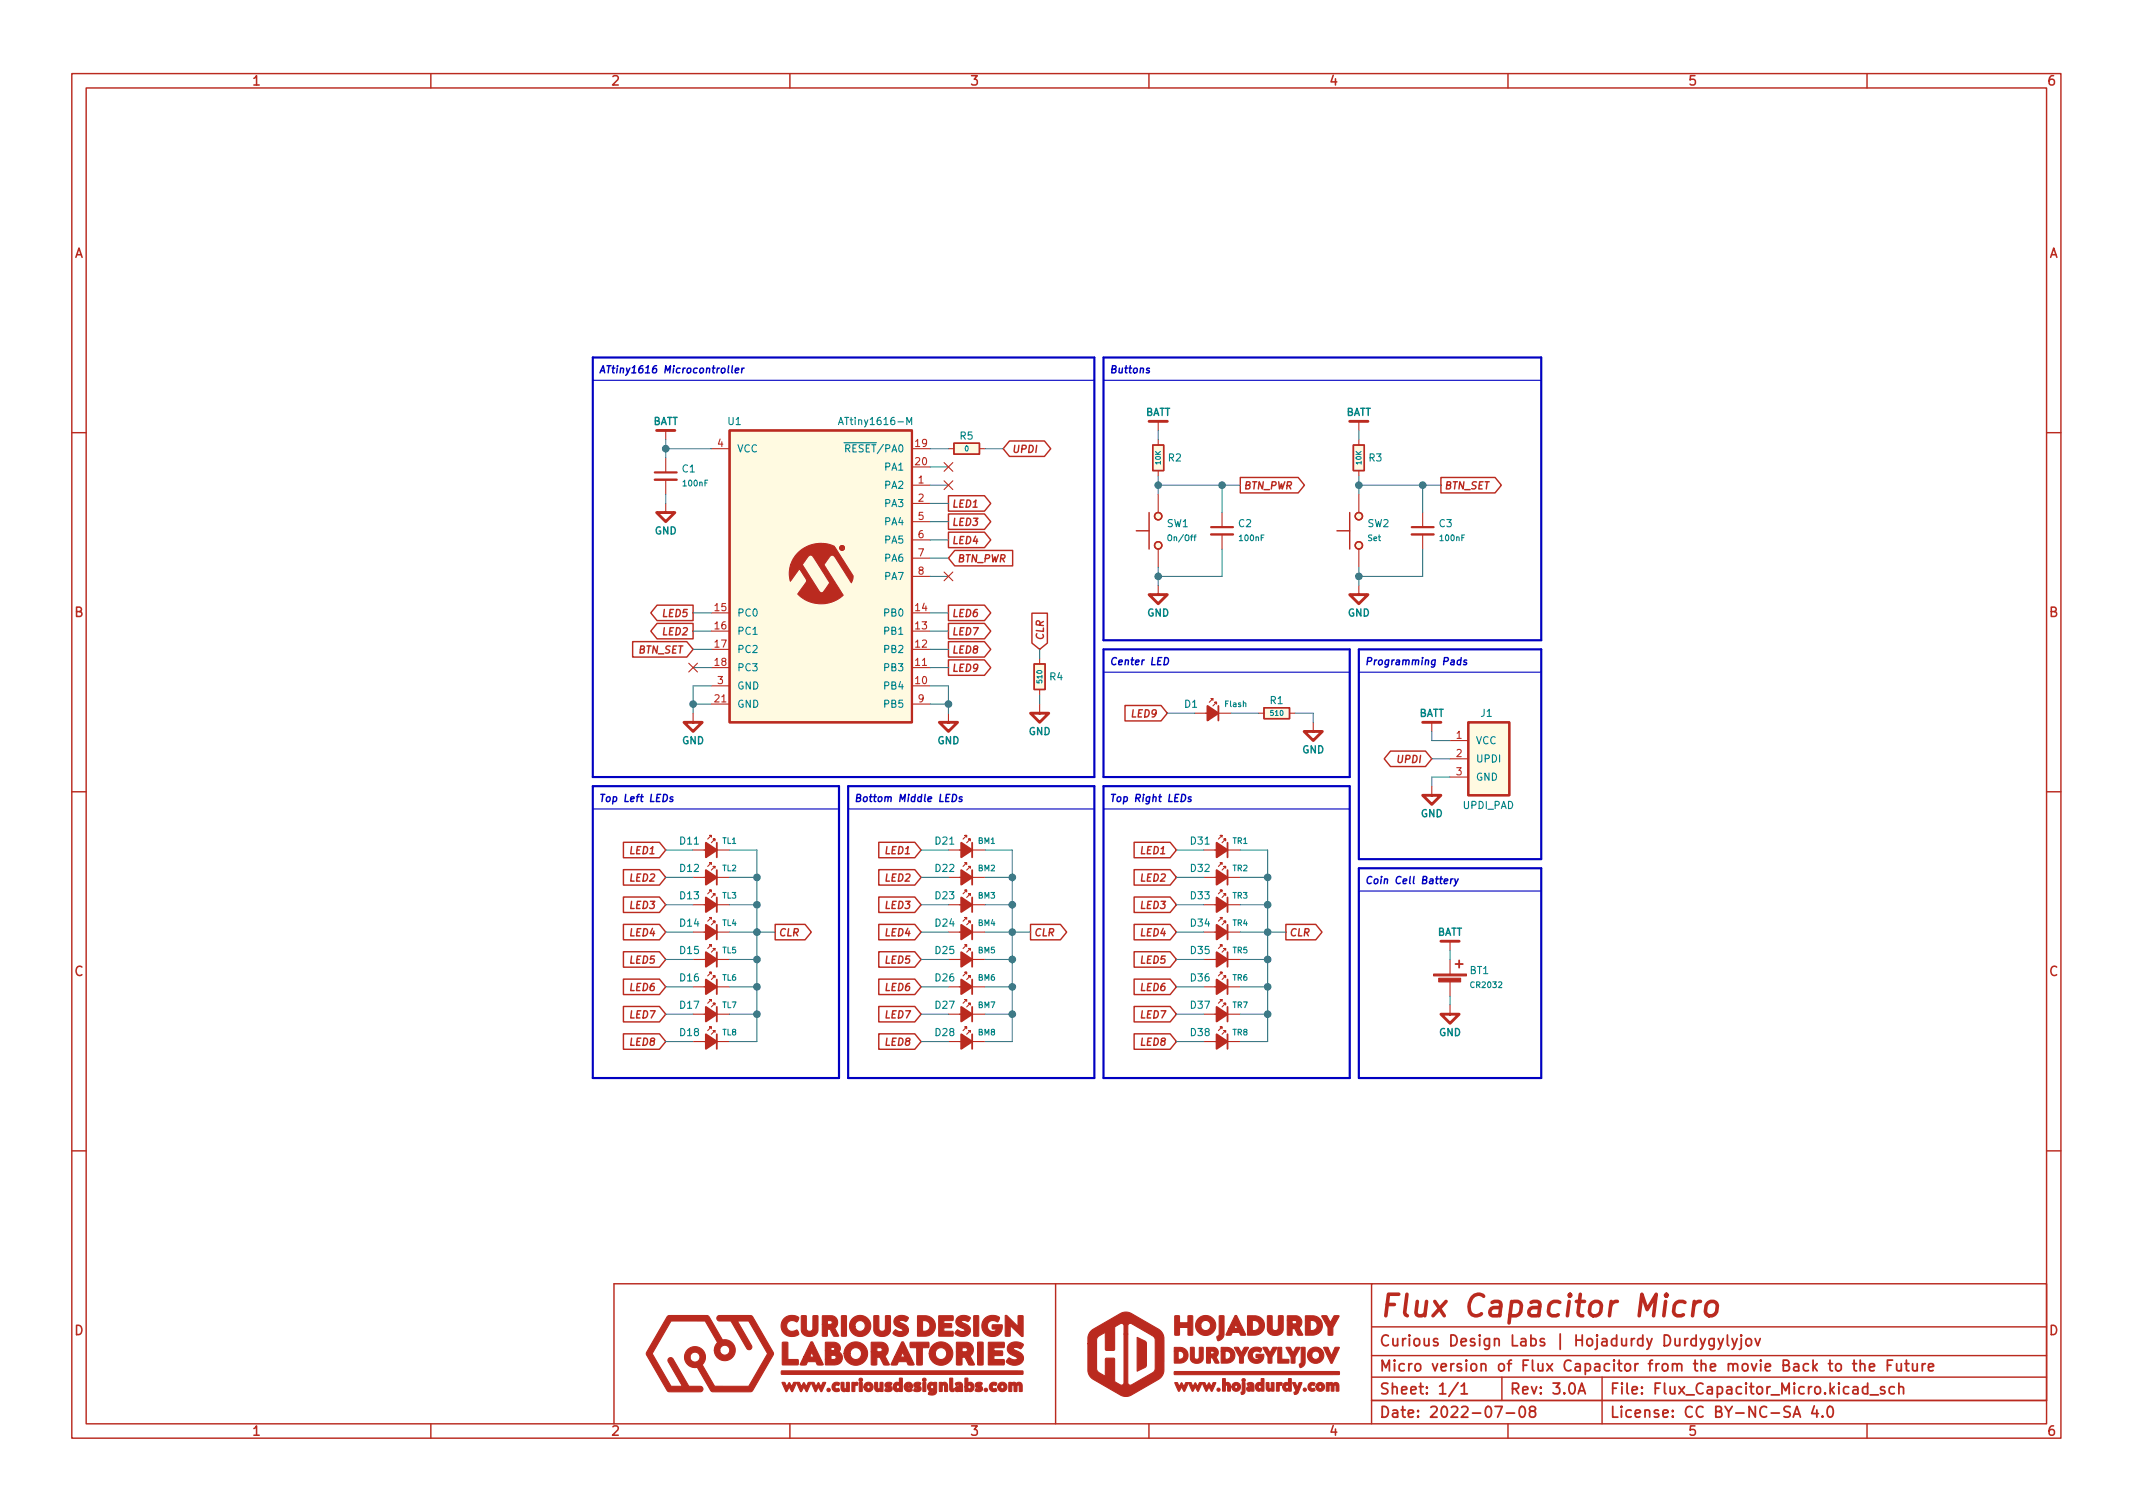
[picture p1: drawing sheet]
<svg xmlns="http://www.w3.org/2000/svg" width="297mm" height="210mm" viewBox="0 0 297 210" stroke-linecap="round" stroke-linejoin="round" font-family="sans-serif">
<defs><g id="words">
<text font-size="4.2" fill="#ba2a1f" x="192" y="183.4">Flux Capacitor Micro</text>
<g font-size="2.1" fill="#ba2a1f">
<text x="192" y="187.5">Curious Design Labs | Hojadurdy Durdygylyjov</text>
<text x="192" y="191">Micro version of Flux Capacitor from the movie Back to the Future</text>
<text x="192" y="197.4">Date: 2022-07-08</text>
<text x="192" y="194.2">Sheet: 1/1</text>
<text x="210.2" y="194.2">Rev: 3.0A</text>
<text x="224.1" y="194.2">File: Flux_Capacitor_Micro.kicad_sch</text>
<text x="224.1" y="197.4">License: CC BY-NC-SA 4.0</text>
</g>
<g font-size="1.8" fill="#ba2a1f">
<text x="35" y="11.9">1</text>
<text x="85" y="11.9">2</text>
<text x="135" y="11.9">3</text>
<text x="185" y="11.9">4</text>
<text x="235" y="11.9">5</text>
<text x="285" y="11.9">6</text>
<text x="10.3" y="35.9">A</text>
<text x="285.3" y="35.9">A</text>
<text x="10.3" y="85.9">B</text>
<text x="285.3" y="85.9">B</text>
<text x="10.3" y="135.9">C</text>
<text x="285.3" y="135.9">C</text>
<text x="10.3" y="185.9">D</text>
<text x="285.3" y="185.9">D</text>
<text x="35" y="199.9">1</text>
<text x="85" y="199.9">2</text>
<text x="135" y="199.9">3</text>
<text x="185" y="199.9">4</text>
<text x="235" y="199.9">5</text>
<text x="285" y="199.9">6</text>
</g>
<g font-size="1.4" fill="#0000c2">
<text x="83.3" y="52">ATtiny1616 Microcontroller</text>
<text x="154.4" y="52">Buttons</text>
<text x="154.4" y="92.6">Center LED</text>
<text x="190" y="92.6">Programming Pads</text>
<text x="83.3" y="111.7">Top Left LEDs</text>
<text x="118.9" y="111.7">Bottom Middle LEDs</text>
<text x="154.4" y="111.7">Top Right LEDs</text>
<text x="190" y="123.1">Coin Cell Battery</text>
</g>
<g font-size="1.4" fill="#008484">
<text x="90.9" y="59.2">BATT</text>
<text x="101.4" y="59.2">U1</text>
<text x="117.4" y="59.2">ATtiny1616-M</text>
<text x="159.4" y="57.9">BATT</text>
<text x="187.4" y="57.9">BATT</text>
<text x="95" y="65.8">C1</text>
<text x="102.6" y="63">VCC</text>
<text x="117.2" y="63">~{RESET}/PA0</text>
<text x="123.3" y="65.5">PA1</text>
<text x="133.7" y="61.2">R5</text>
<text x="162.7" y="64.2">R2</text>
<text x="190.6" y="64.2">R3</text>
<text x="123.3" y="68.1">PA2</text>
<text x="123.3" y="70.6">PA3</text>
<text x="91.2" y="74.4">GND</text>
<text x="123.3" y="73.1">PA4</text>
<text x="123.3" y="75.7">PA5</text>
<text x="162.5" y="73.4">SW1</text>
<text x="172.5" y="73.4">C2</text>
<text x="190.5" y="73.4">SW2</text>
<text x="200.4" y="73.4">C3</text>
<text x="123.3" y="78.2">PA6</text>
<text x="123.3" y="80.8">PA7</text>
<text x="102.6" y="85.8">PC0</text>
<text x="102.6" y="88.4">PC1</text>
<text x="123.3" y="88.4">PB1</text>
<text x="123.3" y="85.8">PB0</text>
<text x="159.7" y="85.8">GND</text>
<text x="187.7" y="85.8">GND</text>
<text x="102.6" y="90.9">PC2</text>
<text x="102.6" y="93.5">PC3</text>
<text x="102.6" y="96">GND</text>
<text x="123.3" y="96">PB4</text>
<text x="123.3" y="93.5">PB3</text>
<text x="123.3" y="90.9">PB2</text>
<text x="146.2" y="94.7">R4</text>
<text x="102.6" y="98.5">GND</text>
<text x="123.3" y="98.5">PB5</text>
<text x="165" y="98.5">D1</text>
<text x="176.9" y="98">R1</text>
<text x="197.5" y="99.8">BATT</text>
<text x="206.2" y="99.8">J1</text>
<text x="95" y="103.6">GND</text>
<text x="130.5" y="103.6">GND</text>
<text x="143.2" y="102.3">GND</text>
<text x="181.3" y="104.9">GND</text>
<text x="205.5" y="103.6">VCC</text>
<text x="205.5" y="106.2">UPDI</text>
<text x="197.8" y="113.8">GND</text>
<text x="203.7" y="112.6">UPDI_PAD</text>
<text x="205.5" y="108.7">GND</text>
<text x="94.7" y="117.6">D11</text>
<text x="130.3" y="117.6">D21</text>
<text x="165.9" y="117.6">D31</text>
<text x="94.7" y="121.4">D12</text>
<text x="94.7" y="125.2">D13</text>
<text x="130.3" y="125.2">D23</text>
<text x="130.3" y="121.4">D22</text>
<text x="165.9" y="121.4">D32</text>
<text x="165.9" y="125.2">D33</text>
<text x="94.7" y="129">D14</text>
<text x="130.3" y="129">D24</text>
<text x="165.9" y="129">D34</text>
<text x="200.1" y="130.3">BATT</text>
<text x="94.7" y="132.8">D15</text>
<text x="94.7" y="136.6">D16</text>
<text x="130.3" y="136.6">D26</text>
<text x="130.3" y="132.8">D25</text>
<text x="165.9" y="132.8">D35</text>
<text x="165.9" y="136.6">D36</text>
<text x="204.7" y="135.6">BT1</text>
<text x="94.7" y="140.4">D17</text>
<text x="130.3" y="140.4">D27</text>
<text x="165.9" y="140.4">D37</text>
<text x="94.7" y="144.3">D18</text>
<text x="130.3" y="144.3">D28</text>
<text x="165.9" y="144.3">D38</text>
<text x="200.4" y="144.3">GND</text>
</g>
<g font-size="1.4" fill="#ba2a1f">
<text x="99.9" y="62.2">4</text>
<text x="127.5" y="62.2">19</text>
<text x="127.5" y="64.8">20</text>
<text x="140.8" y="63">UPDI</text>
<text x="127.9" y="67.3">1</text>
<text x="127.9" y="69.8">2</text>
<text x="132.5" y="70.7">LED1</text>
<text x="173.1" y="68.1">BTN_PWR</text>
<text x="201" y="68.1">BTN_SET</text>
<text x="127.9" y="72.4">5</text>
<text x="127.9" y="74.9">6</text>
<text x="127.9" y="77.5">7</text>
<text x="132.5" y="73.2">LED3</text>
<text x="132.5" y="75.7">LED4</text>
<text x="127.9" y="80">8</text>
<text x="133.2" y="78.3">BTN_PWR</text>
<text x="92.6" y="85.9">LED5</text>
<text x="92.6" y="88.4">LED2</text>
<text x="99.6" y="85.1">15</text>
<text x="99.6" y="87.6">16</text>
<text x="127.5" y="87.6">13</text>
<text x="127.5" y="85.1">14</text>
<text x="132.5" y="88.4">LED7</text>
<text x="132.5" y="85.9">LED6</text>
<text x="145.4" y="89.3" transform="rotate(-90 145.4 89.3)">CLR</text>
<text x="89" y="91">BTN_SET</text>
<text x="99.6" y="90.2">17</text>
<text x="99.6" y="92.7">18</text>
<text x="99.9" y="95.2">3</text>
<text x="127.5" y="95.2">10</text>
<text x="127.5" y="92.7">11</text>
<text x="127.5" y="90.2">12</text>
<text x="132.5" y="91">LED8</text>
<text x="132.5" y="93.5">LED9</text>
<text x="99.6" y="97.8">21</text>
<text x="127.9" y="97.8">9</text>
<text x="157.9" y="99.9">LED9</text>
<text x="194.9" y="106.2">UPDI</text>
<text x="202.8" y="102.9">1</text>
<text x="202.8" y="105.4">2</text>
<text x="202.8" y="107.9">3</text>
<text x="88" y="118.9">LED1</text>
<text x="123.6" y="118.9">LED1</text>
<text x="159.1" y="118.9">LED1</text>
<text x="88" y="122.7">LED2</text>
<text x="123.6" y="122.7">LED2</text>
<text x="159.1" y="122.7">LED2</text>
<text x="88" y="130.4">LED4</text>
<text x="88" y="126.5">LED3</text>
<text x="108.3" y="130.4">CLR</text>
<text x="123.6" y="130.4">LED4</text>
<text x="123.6" y="126.5">LED3</text>
<text x="143.9" y="130.4">CLR</text>
<text x="159.1" y="126.5">LED3</text>
<text x="159.1" y="130.4">LED4</text>
<text x="179.4" y="130.4">CLR</text>
<text x="88" y="138">LED6</text>
<text x="88" y="134.2">LED5</text>
<text x="123.6" y="134.2">LED5</text>
<text x="123.6" y="138">LED6</text>
<text x="159.1" y="138">LED6</text>
<text x="159.1" y="134.2">LED5</text>
<text x="88" y="141.8">LED7</text>
<text x="123.6" y="141.8">LED7</text>
<text x="159.1" y="141.8">LED7</text>
<text x="88" y="145.6">LED8</text>
<text x="123.6" y="145.6">LED8</text>
<text x="159.1" y="145.6">LED8</text>
</g>
<g font-size="1.1" fill="#008484">
<text x="95.2" y="67.7">100nF</text>
<text x="162.8" y="75.3">On/Off</text>
<text x="172.7" y="75.3">100nF</text>
<text x="190.5" y="75.3">Set</text>
<text x="200.6" y="75.3">100nF</text>
<text x="170.6" y="98.4">Flash</text>
<text x="100.6" y="117.5">TL1</text>
<text x="136.2" y="117.5">BM1</text>
<text x="171.7" y="117.5">TR1</text>
<text x="100.6" y="121.3">TL2</text>
<text x="100.6" y="125.1">TL3</text>
<text x="136.2" y="125.1">BM3</text>
<text x="136.2" y="121.3">BM2</text>
<text x="171.7" y="121.3">TR2</text>
<text x="171.7" y="125.1">TR3</text>
<text x="100.6" y="128.9">TL4</text>
<text x="136.2" y="128.9">BM4</text>
<text x="171.7" y="128.9">TR4</text>
<text x="100.6" y="132.7">TL5</text>
<text x="100.6" y="136.5">TL6</text>
<text x="136.2" y="136.5">BM6</text>
<text x="136.2" y="132.7">BM5</text>
<text x="171.7" y="132.7">TR5</text>
<text x="171.7" y="136.5">TR6</text>
<text x="204.9" y="137.6">CR2032</text>
<text x="100.6" y="140.3">TL7</text>
<text x="136.2" y="140.3">BM7</text>
<text x="171.7" y="140.3">TR7</text>
<text x="100.6" y="144.2">TL8</text>
<text x="136.2" y="144.2">BM8</text>
<text x="171.7" y="144.2">TR8</text>
</g>
<g font-size="1" fill="#008484">
<text x="134.3" y="62.8">0</text>
<text x="161.6" y="64.6" transform="rotate(-90 161.6 64.6)">10K</text>
<text x="189.6" y="64.6" transform="rotate(-90 189.6 64.6)">10K</text>
<text x="145.1" y="95" transform="rotate(-90 145.1 95)">510</text>
<text x="177" y="99.7">510</text>
</g>
</g></defs>
<path d="M0 .2h297v210.1h-297z" fill="#fff" stroke="#fff" stroke-width=".14"/>
<g fill="none" stroke="#ba2a1f" stroke-width=".2">
<path d="M10 10.2h277v190.1h-277zM12 12.2h273v186.1h-273zM60 10.2v2M110 10.2v2M160 10.2v2M210 10.2v2M260 10.2v2M10 60.2h2M132.1 69h5l.9 1.1-.9 1.1h-5zM132.1 71.6h5l.9 1-.9 1.1h-5zM132.1 74.1h5l.9 1.1-.9 1.1h-5zM132.8 61.7h3.6v1.5h-3.6z"/>
<path d="M133 76.6h8v2.2h-8l-.9-1.1zM140.6 61.4h4.9l.8 1.1-.8 1.1h-4.9l-.9-1.1zM158.2 73.9h1.8M160 71.4v5M160.5 62h1.6v3.5h-1.6zM172.7 66.5h8.1l.9 1.1-.9 1h-8.1zM186.2 73.9h1.8M188 71.4v5M188.5 62h1.5v3.5h-1.5zM200.7 66.5h7.5l.9 1.1-.9 1h-7.5zM285 60.2h2M88.1 89.3h7.5l.9 1.1-.9 1.1h-7.5z"/>
<path d="M91.5 84.3h5v2.1h-5l-.9-1.1zM91.5 86.8h5v2.2h-5l-.9-1.1zM132.1 86.8h5l.9 1.1-.9 1.1h-5zM132.1 84.3h5l.9 1-.9 1.1h-5zM132.1 89.3h5l.9 1.1-.9 1.1h-5zM132.1 91.9h5l.9 1.1-.9 1h-5zM143.7 85.4h2.2v4.1l-1.1 .9-1.1-.9zM144 92.5h1.5v3.5h-1.5zM156.7 98.2h5l.9 1.1-.9 1.1h-5zM176 98.5h3.6v1.6h-3.6zM10 110.2h2M86.8 117.3h5l.9 1.1-.9 1h-5z"/>
<path d="M122.4 117.3h5l.9 1.1-.9 1h-5zM157.9 117.3h5.1l.8 1.1-.8 1h-5.1zM193.6 104.6h4.9l.9 1.1-.9 1h-4.9l-.8-1zM285 110.2h2M86.8 128.7h5l.9 1.1-.9 1.1h-5zM86.8 136.3h5l.9 1.1-.9 1.1h-5zM86.8 121.1h5l.9 1.1-.9 1h-5zM86.8 132.5h5l.9 1.1-.9 1.1h-5zM86.8 124.9h5l.9 1.1-.9 1.1h-5zM107.9 128.7h4.2l.9 1.1-.9 1.1h-4.2zM122.4 132.5h5l.9 1.1-.9 1.1h-5zM122.4 136.3h5l.9 1.1-.9 1.1h-5z"/>
<path d="M122.4 121.1h5l.9 1.1-.9 1h-5zM122.4 128.7h5l.9 1.1-.9 1.1h-5zM122.4 124.9h5l.9 1.1-.9 1.1h-5zM143.5 128.7h4.2l.8 1.1-.8 1.1h-4.2zM157.9 124.9h5.1l.8 1.1-.8 1.1h-5.1zM157.9 121.1h5.1l.8 1.1-.8 1h-5.1zM157.9 136.3h5.1l.8 1.1-.8 1.1h-5.1zM157.9 128.7h5.1l.8 1.1-.8 1.1h-5.1zM157.9 132.5h5.1l.8 1.1-.8 1.1h-5.1zM179.1 128.7h4.1l.9 1.1-.9 1.1h-4.1zM86.8 140.1h5l.9 1.1-.9 1.1h-5zM86.8 144h5l.9 1-.9 1.1h-5z"/>
<path d="M122.4 140.1h5l.9 1.1-.9 1.1h-5zM122.4 144h5l.9 1-.9 1.1h-5zM157.9 144h5.1l.8 1-.8 1.1h-5.1zM157.9 140.1h5.1l.8 1.1-.8 1.1h-5.1zM10 160.2h2M147 178.8v19.5M191 178.8h94v16.2h-94zM191 178.8h-105.5v19.5M285 160.2h2M60 198.3v2M110 198.3v2M160 198.3v2"/>
<path d="M191 188.8h94M191 184.8h94M191 195h94M191 191.8h94M191 195v3.3M209.2 191.8v3.2M210 198.3v2M223.1 191.8v6.5M260 198.3v2"/>
<circle cx="161.3" cy="71.9" r=".51"/>
<circle cx="161.3" cy="75.9" r=".51"/>
<circle cx="189.2" cy="75.9" r=".51"/>
<circle cx="189.2" cy="71.9" r=".51"/>
</g>
<g fill="none" stroke="#ba2a1f" stroke-width=".25">
<path d="M169.7 98.3v2M99.8 117.3v2.1M135.4 117.3v2.1M170.9 117.3v2.1M99.8 121.2v2M99.8 125v2M99.8 128.8v2M99.8 132.6v2M99.8 136.4v2M135.4 121.2v2M135.4 125v2M135.4 128.8v2"/>
<path d="M135.4 132.6v2M135.4 136.4v2M170.9 121.2v2M170.9 125v2M170.9 128.8v2M170.9 132.6v2M170.9 136.4v2M202.7 134.2h1M203.2 133.7v1M99.8 140.2v2M99.8 144v2M135.4 140.2v2"/>
<path d="M135.4 144v2M170.9 140.2v2M170.9 144v2M203.1 192.5l-1.3 1.9M203.5 193l.4-.4v1.5M203.5 194.1h.8M208.2 195.8h1l-.6 1.5M209.8 196.8h1.1M211.8 195.9a.36 .36 0 0 1 .5 .2 .77 .77 0 0 1-.4 1.2 1 1 0 0 1-.1-1.4zM213.3 196.5l-.2-.1a.31 .31 0 0 1-.1-.3 .31 .31 0 0 1 .3-.3l.4 .1a.31 .31 0 0 1 .1 .3 .31 .31 0 0 1-.2 .3h-.5l-.1 .3 .1 .4 .2 .1h.4l.1-.3v-.4l-.2-.1M219.8 194.1l.5-1.5 .5 1.5M219.9 193.7h.7"/>
<path d="M236.2 186.5l-.4-.1-.3 .3v.4l.1 .2 .2 .1 .4-.1M236.2 185.9v1.5M236.8 186.4l.3 1M237.5 186.4l-.5 1.3-.2 .2M238.7 186.4v1.2a.41 .41 0 0 1-.6 .2M238.7 186.5l-.4-.1-.3 .3v.4l.1 .2 .2 .1 .4-.1M239.3 186.4l.3 1M240 186.4l-.5 1.3-.2 .2M240.6 185.9v1.3l.2 .2M241.2 186.4l.4 1M241.9 186.4l-.5 1.3-.2 .2M242.5 186.4v1.3l-.1 .1-.2 .1"/>
<path d="M242.5 185.9l-.1 .1h.1h.1l-.1-.1v.1M243.3 186.5a.41 .41 0 0 1 .6 .2v.4a.41 .41 0 0 1-.4 .3 .41 .41 0 0 1-.4-.3v-.4zM244.4 186.4l.4 1 .3-1M249.7 197.3l.5-1.5 .5 1.5M249.9 196.9h.7M252.7 195.8l-.4 1h.9M253 196.3v1M253.8 197.2l.1 .1h-.1h-.1l.1-.1v.1M254.6 189.9h.6M254.7 195.9a.36 .36 0 0 1 .5 .2 .77 .77 0 0 1-.4 1.2 1 1 0 0 1-.1-1.4zM254.8 189.4v1.3l.1 .1 .3 .1M255.8 190a.41 .41 0 0 1 .6 .2v.4a.41 .41 0 0 1-.4 .3 .41 .41 0 0 1-.4-.3v-.4z"/>
<path d="M258 189.9h.6M258.2 189.4v1.3l.1 .1 .3 .1M259.1 190a.37 .37 0 0 1 .6 .1v.8M259.1 189.4v1.5M260.1 193.2l-.4-.1-.3 .3v.4l.1 .2 .2 .1 .4-.1M260.1 192.6v1.5M260.3 190.4l.8-.2-.1-.2-.4-.1-.3 .2 .1 .7 .2 .1 .4-.1M260.4 194.2h1.2M262.4 193.2l-.3-.1-.2 .2v.2l.5 .2 .1 .1-.1 .2-.1 .1-.4-.1M262.8 190.1h.5M263.6 189.4h-.8v1.5M263.8 193.2l-.4-.1-.3 .3v.4l.1 .2 .2 .1 .4-.1"/>
<path d="M264.1 189.9l.1 .9a.41 .41 0 0 0 .6-.1M264.4 193.2a.37 .37 0 0 1 .7 .1v.8M264.4 192.6v1.5M264.8 189.9v1M265.3 189.9h.5M265.5 189.4v1.3l.1 .1 .2 .1M266.3 189.9l.1 .9a.41 .41 0 0 0 .6-.1M267 189.9v1M267.7 189.9v1M268.1 189.9l-.3 .1-.1 .2M268.6 190.4l.7-.2-.1-.2-.4-.1-.2 .2v.7l.2 .1 .4-.1"/>
</g>
<path d="M231.9 181.2l-.2 2M232.1 180.2l-.2 .2 .1 .1 .2-.1-.1-.2-.1 .3M234.6 181.4a.99 .99 0 0 0-1.4 .4l-.1 .8 .2 .5 .3 .1h.5l.3-.1M235.9 181.2l-.2 2M236.8 181.2a.89 .89 0 0 0-.9 .6M237.8 181.5a.77 .77 0 0 1 .8-.3 .77 .77 0 0 1 .6 .6l-.1 .8a.82 .82 0 0 1-.8 .6 .82 .82 0 0 1-.8-.6l.1-.8z" fill="none" stroke="#ba2a1f" stroke-width=".5"/>
<g fill="#ba2a1f" stroke="#ba2a1f" stroke-width=".15">
<path d="M152 185.3l4.1-2.4 .7-.2 .7 .2 3.9 2.2a1.57 1.57 0 0 1 .7 1.5v4.3a2.4 2.4 0 0 1-1.5 1.6l-3.1 1.8-.9 .1-.6-.1-3.7-2.2a1.56 1.56 0 0 1-.8-1.2v-3.8h1.2v3.5l.1 .3 .3 .2 .8 .4v-2.3l.1-.1h1.2v3.2l.7 .5a.37 .37 0 0 0 .4 0 .37 .37 0 0 0 .2-.4v-6.6h.6v6.8a.47 .47 0 0 0 .8 .1l2.6-1.6 .3-.3 .1-4.2-.1-.3-.2-.3-3.1-1.7a.36 .36 0 0 0-.4 .4v1.1h-.6v-1.2a.49 .49 0 0 0-.8-.1l-.5 .3v3.1l-.1 .1h-1l-.2-.1v-2.3l-1 .6-.2 .3v.6h-1.2v-.5a1.58 1.58 0 0 1 .5-1.3z"/>
<path d="M173 192.5h.4v1.3a.32 .32 0 0 1-.2 .3 .32 .32 0 0 1-.4-.1v-.1l.2-.2z"/>
<path d="M180 192.5h.4l.3 .7 .2-.7h.2a.14 .14 0 0 1 .2 .1 .14 .14 0 0 1-.1 .1l-.3 .9a.46 .46 0 0 1-.7 .5 .24 .24 0 0 1 .2-.4z"/>
<path d="M163.6 192.5h.2a.6 .6 0 0 1 .4 .6l.3-.6 .4 .6 .1-.3a.27 .27 0 0 1 .2-.3 .27 .27 0 0 1 .3 .1l-.4 .8a.26 .26 0 0 1-.2 .3l-.4-.6-.1 .3a.29 .29 0 0 1-.3 .3z"/>
<path d="M165.5 192.5h.4l.2 .6 .3-.6 .4 .6 .1-.3a.27 .27 0 0 1 .2-.3 .27 .27 0 0 1 .3 .1l-.4 .8a.25 .25 0 0 1-.2 .3l-.3-.6-.2 .3a.29 .29 0 0 1-.3 .3z"/>
<path d="M167.4 192.5h.2a.61 .61 0 0 1 .4 .6l.3-.6 .4 .6 .1-.3a.27 .27 0 0 1 .2-.3 .27 .27 0 0 1 .3 .1l-.3 .8a.25 .25 0 0 1-.3 .3l-.3-.6-.3 .6a.19 .19 0 0 1-.2 0 .19 .19 0 0 1-.1-.2z"/>
<path d="M171.7 192.7a.61 .61 0 0 1 1 .1 .61 .61 0 0 1-.4 .9 .61 .61 0 0 1-.8-.6h.4a.21 .21 0 0 0 .3 .2 .21 .21 0 0 0 .1-.4 .22 .22 0 0 0-.4 .2h-.4z"/>
<path d="M173.7 192.6a.54 .54 0 0 1 .7-.1 .54 .54 0 0 1 .2 .6v.3a.2 .2 0 0 1-.1 .3 .2 .2 0 0 1-.2-.1l-.1 .1a.34 .34 0 0 1-.4 0 .34 .34 0 0 1-.2-.4l.5 .1 .1-.1v-.1l-.6 .1 .2-.2 .4-.1-.1-.2-.3 .1z"/>
<path d="M175.6 192h.4v1.6l-.1 .1a.17 .17 0 0 1-.2 0 .17 .17 0 0 1-.1-.1 .48 .48 0 0 1-.5 .1 .48 .48 0 0 1-.3-.6h.4a.22 .22 0 0 0 .3 .2 .22 .22 0 0 0 .1-.4 .22 .22 0 0 0-.4 .2h-.4a.48 .48 0 0 1 .3-.5 .48 .48 0 0 1 .5 .1z"/>
<path d="M176.3 192.5h.4v.8l.2 .1 .1-.2v-.7h.4v1.2h-.3v-.2a.44 .44 0 0 1-.6 .1 .44 .44 0 0 1-.2-.5z"/>
<path d="M179.4 192h.4v1.6l-.1 .1a.17 .17 0 0 1-.2 0 .17 .17 0 0 1 0-.1 .48 .48 0 0 1-.6 .1 .48 .48 0 0 1-.3-.6h.4a.22 .22 0 0 0 .3 .2 .22 .22 0 0 0 .1-.4 .22 .22 0 0 0-.4 .2h-.4a.48 .48 0 0 1 .3-.5 .48 .48 0 0 1 .5 .1z"/>
<path d="M182.3 192.7a.45 .45 0 0 1 .4-.3 .45 .45 0 0 1 .4 .3 .21 .21 0 0 1-.1 .2 .21 .21 0 0 1-.3 0 .27 .27 0 0 0-.1 .4 .27 .27 0 0 0 .4 0 .26 .26 0 0 1 .1 .4 .26 .26 0 0 1-.4 0 .63 .63 0 0 1-.5-.4 .63 .63 0 0 1 .1-.6z"/>
<path d="M183.4 192.7a.62 .62 0 0 1 1 .1 .62 .62 0 0 1-.4 .9 .62 .62 0 0 1-.7-.6h.3a.22 .22 0 0 0 .4 .2 .22 .22 0 0 0 0-.4 .22 .22 0 0 0-.4 .1l-.3 .1z"/>
<path d="M170.3 192h.3v.7a.43 .43 0 0 1 .6-.1 .43 .43 0 0 1 .1 .5v.6h-.3v-.7a.17 .17 0 0 0-.3-.1 .17 .17 0 0 0-.1 .2v.6h-.3z"/>
<path d="M177.7 192.6l.4-.1v.2a.23 .23 0 0 1 .3-.2 .23 .23 0 0 1 .2 .3 .23 .23 0 0 1-.4 .1l-.1 .8h-.3z"/>
<path d="M184.7 192.5h.3l.1 .2a.34 .34 0 0 1 .6 0 .48 .48 0 0 1 .6-.1 .48 .48 0 0 1 .2 .6l-.1 .5h-.3v-.6a.17 .17 0 0 0-.1-.2 .17 .17 0 0 0-.2 .1v.7h-.1h-.3v-.7a.16 .16 0 0 0-.2-.1 .16 .16 0 0 0-.1 .2v.5a.2 .2 0 0 1-.2 .1 .2 .2 0 0 1-.2-.1z"/>
<path d="M163.5 191h22.9h.1v.2v.2h-.2h-22.7z"/>
<path d="M181.2 187.6l.6 .1-.1 2.1a.56 .56 0 0 1-.7 .5 .48 .48 0 0 1 .2-.6z"/>
<path d="M184.3 187.6h.6l.5 1.2 .5-1.2h.6l-.8 1.9a.26 .26 0 0 1-.3 .3z"/>
<path d="M165.8 187.6h.3a.17 .17 0 0 1 .2 0 .17 .17 0 0 1 0 .2v1.3a.36 .36 0 0 0 .5 .2 .36 .36 0 0 0 .2-.4v-1.3h.5l.1 1.6a.91 .91 0 0 1-1 .6 .91 .91 0 0 1-.8-.8z"/>
<path d="M174.1 187.9a1.09 1.09 0 0 1 1.6 0 .25 .25 0 0 1-.1 .3 .25 .25 0 0 1-.3 0 .58 .58 0 0 0-.8 .1 .58 .58 0 0 0 .1 .8 .58 .58 0 0 0 .8-.1h-.5l.1-.4h1a1.09 1.09 0 0 1-1.2 1.2 1.09 1.09 0 0 1-.9-1.4z"/>
<path d="M182.4 187.9a1.13 1.13 0 0 1 1.8 .2 1.13 1.13 0 0 1-.7 1.7 1.13 1.13 0 0 1-1.4-1.1h.6a.55 .55 0 0 0 .8 .5 .55 .55 0 0 0 0-.9 .55 .55 0 0 0-.8 .3v.1h-.6l.1-.4z"/>
<path d="M168 187.6h1a.78 .78 0 0 1 .6 .6 .78 .78 0 0 1-.2 .8l.3 .6a.17 .17 0 0 1 0 .2 .17 .17 0 0 1-.2 0h-.3l-.4-.7h-.2v.7h-.6v-1.3h.8a.22 .22 0 0 0 .3-.2 .22 .22 0 0 0-.4-.2h-.1v.4h-.6z"/>
<path d="M171.9 187.6h.6l.4 .8 .4-.8h.3a.16 .16 0 0 1 .3 .1 .15 .15 0 0 1-.1 .2l-.3 .4a1.49 1.49 0 0 0-.3 1.4l-.1 .1h-.5a1.85 1.85 0 0 0-.5-1.7z"/>
<path d="M175.9 187.6h.5l.5 .8 .4-.8h.3a.15 .15 0 0 1 .2 .1 .15 .15 0 0 1-.1 .2l-.2 .4a1.49 1.49 0 0 0-.4 1.4l-.1 .1h-.4a1.85 1.85 0 0 0-.5-1.7z"/>
<path d="M179.1 187.6h.6l.4 .8 .4-.8h.3a.16 .16 0 0 1 .3 .1 .15 .15 0 0 1-.2 .2l-.2 .4a1.49 1.49 0 0 0-.4 1.4v.1h-.5a1.77 1.77 0 0 0-.5-1.7z"/>
<path d="M163.5 187.6h.9a1.11 1.11 0 0 1 1 1.3 1.11 1.11 0 0 1-1.3 .9h-.6v-1.7h.6v1.2h.1a.57 .57 0 0 0 .7-.6 .57 .57 0 0 0-.7-.6h-.7z"/>
<path d="M170.1 187.6h.8a1.11 1.11 0 0 1 1.1 1.3 1.11 1.11 0 0 1-1.4 .9h-.5v-1.7h.5v1.2h.2a.57 .57 0 0 0 .6-.6 .57 .57 0 0 0-.7-.6h-.6z"/>
<path d="M178 187.6h.5v1.7h1v.5h-1.5z"/>
<path d="M169.8 183.2l.7 .1v2.5a.81 .81 0 0 1-.9 .8 .43 .43 0 0 1 .1-.7z"/>
<path d="M166.9 183.6a1.4 1.4 0 0 1 2.2 .3 1.4 1.4 0 0 1-.8 2 1.4 1.4 0 0 1-1.8-1.3h.7a.68 .68 0 0 0 1 .5 .68 .68 0 0 0 .1-1.1 .68 .68 0 0 0-1.1 .5v.1h-.7a1.34 1.34 0 0 1 .4-1z"/>
<path d="M176.5 183.2h.7v1.8a.44 .44 0 0 0 .4 .3 .44 .44 0 0 0 .4-.4v-1.7h.6l.1 2a1.15 1.15 0 0 1-1.2 .8 1.15 1.15 0 0 1-1-.9z"/>
<path d="M163.6 183.2l.7 .1v.9h1.1v-1h.7v2.7h-.7v-1.1h-1.1v1.1h-.7z"/>
<path d="M172 183.2a.28 .28 0 0 1 .4 .3l1 2.2a.16 .16 0 0 1 .1 .2 .16 .16 0 0 1-.3 0h-.4l-.2-.4h-1l-.2 .4h-.5a.14 .14 0 0 1-.2-.1 .14 .14 0 0 1 .1-.1l.3-.7h1.3l-.3-.6-.3 .6h-.7z"/>
<path d="M179.3 183.2h.9a.91 .91 0 0 1 1 .5 .91 .91 0 0 1-.3 1.1l.4 .9a.13 .13 0 0 1 .1 .1 .13 .13 0 0 1-.1 .1h-.6l-.4-.9h-.4v.9h-.6v-2h.6v.4h.3a.26 .26 0 0 0 .4-.1 .26 .26 0 0 0-.3-.3h-1z"/>
<path d="M184.1 183.2h.7l.5 1 .5-1h.5a.13 .13 0 0 1 .2 .1 .13 .13 0 0 1-.1 .1l-.3 .6a1.93 1.93 0 0 0-.5 1.8l-.1 .1h-.5a2.2 2.2 0 0 0-.6-2z"/>
<path d="M173.7 183.2h1.2a1.38 1.38 0 0 1 1.2 1.7 1.38 1.38 0 0 1-1.8 1h-.6v-2h.7v1.4a.75 .75 0 0 0 1-.8 .7 .7 0 0 0-.8-.6h-.9z"/>
<path d="M181.8 183.2h1.1a1.38 1.38 0 0 1 1.2 1.7 1.38 1.38 0 0 1-1.7 1h-.6v-2h.7v1.4a.75 .75 0 0 0 .9-.8 .71 .71 0 0 0-.7-.6h-.9z"/>
<path d="M158.4 186.2l1.2 .6 .1 .8-.1 2.6-.1 .2-1.1 .5z"/>
<path d="M129.3 192.6l.5-.1 .2 .2 .1-.2h.3v1a.67 .67 0 0 1-.3 .7 .67 .67 0 0 1-.8-.1 .23 .23 0 0 1 .1-.3 .23 .23 0 0 1 .3 .1l.3-.1v-.2l-.2 .1a.53 .53 0 0 1-.6-.6h.4a.23 .23 0 0 0 .3 .2 .23 .23 0 0 0 0-.4 .23 .23 0 0 0-.3 .2h-.4z"/>
<path d="M92.9 183.3l.3-.1h5.4l.2 .2 1.8 3.2a1.46 1.46 0 0 1 1.8 1.2 1.46 1.46 0 0 1-1.4 1.7 1.46 1.46 0 0 1-1.5-1.5h.7v.1a.69 .69 0 0 0 1.1 .5 .69 .69 0 0 0-.1-1.2 .69 .69 0 0 0-1 .6h-.7l.1-.5 .3-.6-1.7-3h-4.8l-2.6 4.6 2.6 4.5h1.6l-1.9-3.4a.42 .42 0 0 1 .3-.6 .42 .42 0 0 1 .5 .5l2 3.5h1.7l.3 .3a.41 .41 0 0 1-.5 .5l-4.4-.1-3-5v-.4z"/>
<path d="M99.9 183.3l.4-.1h4.4l3 5.1v.3l-2.9 5-.2 .2h-5.5l-2-3.4a1.46 1.46 0 0 1-1.8-1.4h.8a.69 .69 0 0 0 1.1 .5 .69 .69 0 0 0-.1-1.1 .69 .69 0 0 0-1 .6l-.8-.1a1.48 1.48 0 0 1 2.1-1.2 1.48 1.48 0 0 1 .4 2.4l1.7 2.9h4.8l2.6-4.5-2.6-4.6h-1.6l1.9 3.3a.43 .43 0 0 1-.1 .7 .43 .43 0 0 1-.6-.4l-2.1-3.6h-1.7l-.3-.3z"/>
<path d="M108.9 192.5h.4l.3 .6 .3-.6 .4 .6 .1-.3a.34 .34 0 0 1 .1-.3 .34 .34 0 0 1 .4 0l-.5 1.3h-.2l-.3-.7-.2 .3a.27 .27 0 0 1-.2 .4z"/>
<path d="M110.9 192.5h.4l.3 .6 .3-.6 .4 .6 .1-.3a.35 .35 0 0 1 .2-.3 .35 .35 0 0 1 .3 0l-.5 1.3h-.1l-.4-.7-.1 .2a.39 .39 0 0 1-.3 .5z"/>
<path d="M113 192.5h.4l.2 .6 .4-.6 .3 .6 .3-.6h.1a.18 .18 0 0 1 .3 0 .18 .18 0 0 1-.1 .3l-.3 .6a.32 .32 0 0 1-.3 .4l-.3-.7-.4 .7h-.1z"/>
<path d="M116 192.7l.4-.2a.28 .28 0 0 1 .5 .2 .23 .23 0 0 1-.2 .2 .23 .23 0 0 1-.2 0 .29 .29 0 0 0-.1 .4 .29 .29 0 0 0 .4 0 .27 .27 0 0 1 .1 .4 .27 .27 0 0 1-.4 .1 .66 .66 0 0 1-.6-.4 .66 .66 0 0 1 .1-.7z"/>
<path d="M117.1 192.5a.23 .23 0 0 1 .3-.1 .23 .23 0 0 1 .1 .3v.6l.2 .1 .2-.2v-.7h.4l-.1 1.3a.21 .21 0 0 1-.2 0 .21 .21 0 0 1-.1-.2 .47 .47 0 0 1-.6 .1 .47 .47 0 0 1-.2-.6z"/>
<path d="M120.5 192.6a.65 .65 0 0 1 1 .2 .65 .65 0 0 1-.4 .9 .65 .65 0 0 1-.8-.6h.4a.23 .23 0 0 0 .4 .2 .23 .23 0 0 0 0-.4 .23 .23 0 0 0-.4 .2h-.4z"/>
<path d="M121.8 192.5h.4v.8a.16 .16 0 0 0 .2 .1 .16 .16 0 0 0 .1-.1v-.5a.23 .23 0 0 1 .2-.3 .23 .23 0 0 1 .3 .2v1l-.4 .1v-.2a.42 .42 0 0 1-.5 .2 .42 .42 0 0 1-.3-.4z"/>
<path d="M123.3 192.6l.5-.1a.23 .23 0 0 1 .3 .1 .23 .23 0 0 1 0 .3 .23 .23 0 0 1-.3-.1l-.1 .1a.43 .43 0 0 1 .5 .3 .43 .43 0 0 1-.2 .5l-.1 .1a.51 .51 0 0 1-.7-.2 .21 .21 0 0 1 .1-.2 .21 .21 0 0 1 .3 0h.2l-.1-.1a.41 .41 0 0 1-.4-.2 .41 .41 0 0 1 0-.5z"/>
<path d="M125.3 191.9h.4v1.8l-.4 .1v-.2a.51 .51 0 0 1-.7 .1 .51 .51 0 0 1-.2-.6h.4a.23 .23 0 0 0 .4 .2 .23 .23 0 0 0 0-.4 .23 .23 0 0 0-.4 .2h-.4a.51 .51 0 0 1 .2-.6 .51 .51 0 0 1 .6 .1z"/>
<path d="M126.1 192.6l.5-.1a.59 .59 0 0 1 .5 .7h-.8a.49 .49 0 0 0 .7 .2v.2a.65 .65 0 0 1-.7 .1 .65 .65 0 0 1-.4-.7h.8a.19 .19 0 0 0-.2-.2 .19 .19 0 0 0-.2 .2h-.4z"/>
<path d="M127.4 192.6l.4-.1a.29 .29 0 0 1 .4 .2 .36 .36 0 0 1-.5 .1v.1l.5 .3a.51 .51 0 0 1-.2 .5 .51 .51 0 0 1-.5 .1l-.3-.2a.24 .24 0 0 1 .2-.3 .24 .24 0 0 1 .3 .1l.2-.1-.5-.1-.1-.2z"/>
<path d="M132.3 191.9h.4v1.4l.1 .1 .1 .2-.1 .1-.1 .1a.41 .41 0 0 1-.4-.6z"/>
<path d="M133 192.6h.1a.54 .54 0 0 1 .7-.1 .54 .54 0 0 1 .2 .5v.7v.1a.18 .18 0 0 1-.2 0 .18 .18 0 0 1-.1-.2 .37 .37 0 0 1-.5 .2 .37 .37 0 0 1-.2-.4h.4a.12 .12 0 0 0 .2 0 .12 .12 0 0 0 0-.2l-.2 .2h-.4l.2-.3a.29 .29 0 0 0 .4-.2h-.4z"/>
<path d="M134.4 191.9h.4v.7a.54 .54 0 0 1 .7 0 .54 .54 0 0 1 .1 .7 .48 .48 0 0 1-.3 .5 .48 .48 0 0 1-.5-.2l-.1 .2-.3-.1v-.6h.4a.23 .23 0 0 0 .3 .2 .23 .23 0 0 0 0-.4 .23 .23 0 0 0-.3 .2h-.4z"/>
<path d="M135.9 192.6l.3-.1h.4a.2 .2 0 0 1 .2 .2 .2 .2 0 0 1-.2 .2h-.4l.2 .1a.43 .43 0 0 1 .4 .5 .43 .43 0 0 1-.6 .3h-.1a.22 .22 0 0 1-.3-.1 .22 .22 0 0 1 .1-.3h.5l-.5-.3a.37 .37 0 0 1 0-.5z"/>
<path d="M137.9 192.7l.4-.2a.34 .34 0 0 1 .5 .2l-.1 .2a.3 .3 0 0 0-.4 0 .3 .3 0 0 0 0 .4 .3 .3 0 0 0 .4 0v.1a.23 .23 0 0 1 .1 .3 .23 .23 0 0 1-.3 .1h-.1a.66 .66 0 0 1-.6-.4 .66 .66 0 0 1 .1-.7z"/>
<path d="M139.1 192.6a.64 .64 0 0 1 1 .2 .64 .64 0 0 1-.3 .9 .64 .64 0 0 1-.9-.6h.5a.23 .23 0 0 0 .3 .2 .23 .23 0 0 0 0-.4 .23 .23 0 0 0-.3 .2h-.5z"/>
<path d="M118.6 192.5h.4v.1l.3-.1a.23 .23 0 0 1 .2 .3 .23 .23 0 0 1-.4 .1l-.1 .8h-.3z"/>
<path d="M119.7 192.5h.4l-.1 1.3-.3-.1z"/>
<path d="M128.5 192.5a.22 .22 0 0 1 .3-.1 .22 .22 0 0 1 .1 .3v1l-.4 .1z"/>
<path d="M130.8 192.5h.4v.2l.2-.2a.46 .46 0 0 1 .6 .6v.6l-.1 .1a.2 .2 0 0 1-.3 0 .2 .2 0 0 1-.1-.2v-.6l-.1-.1-.2 .1v.7h-.4z"/>
<path d="M140.5 192.5h.3l.1 .2 .3-.2a.38 .38 0 0 0 .6 0 .49 .49 0 0 1 .6 .6l-.1 .6h-.4v-.7l-.1-.1-.2 .1v.4a.25 .25 0 0 1-.2 .4 .27 .27 0 0 1-.2-.5v-.3l-.2-.1-.1 .1v.7h-.4z"/>
<path d="M108.8 190.9h33.5h.2v.3l-.1 .2h-.2h-33.2l-.2-.1z"/>
<path d="M118 187.3a1.64 1.64 0 0 1 2.6 .4 1.64 1.64 0 0 1-1 2.4 1.64 1.64 0 0 1-2.1-1.6h.9a.79 .79 0 0 0 1.2 .7 .79 .79 0 0 0 0-1.4 .79 .79 0 0 0-1.2 .6l-.9 .1 .2-.7z"/>
<path d="M129.9 187.4a1.64 1.64 0 0 1 2.5 .2 1.64 1.64 0 0 1-.9 2.5 1.64 1.64 0 0 1-2.1-1.6h.9a.79 .79 0 0 0 1.1 .6 .79 .79 0 0 0 0-1.3 .79 .79 0 0 0-1.1 .6l-.9 .1a1.6 1.6 0 0 1 .5-1.1z"/>
<path d="M140.6 187.2a1.46 1.46 0 0 1 1.9 .1l-.1 .2a.36 .36 0 0 1-.3 .3 .36 .36 0 0 1-.4-.1 .34 .34 0 0 0-.3-.1 .34 .34 0 0 0-.2 .3l.3 .2a1.09 1.09 0 0 1 1 1.3l-.1 .2a1.47 1.47 0 0 1-2.3 0l.1-.1a.38 .38 0 0 1 .4-.4 .7 .7 0 0 0 1.1 0l-.3-.2a1.24 1.24 0 0 1-1.1-1.2z"/>
<path d="M112.9 186.9h.3l1.3 2.8a.19 .19 0 0 1 .2 .2 .19 .19 0 0 1-.2 .2h-.1a.45 .45 0 0 1-.6-.2l-.2-.3h-1.1l-.1 .2a.34 .34 0 0 1-.5 .3h-.2a.18 .18 0 0 1-.3-.1 .18 .18 0 0 1 .1-.3l.4-.7h1.4l-.3-.7-.3 .7h-.8z"/>
<path d="M121.3 186.9h1.5a1.08 1.08 0 0 1 .9 .8 1.08 1.08 0 0 1-.4 1.1l.5 1.2h-.8l-.5-1h-.4v1h-.7l-.1-1.8h1.2a.29 .29 0 0 0 .4-.3 .29 .29 0 0 0-.4-.2h-.4v.5h-.8z"/>
<path d="M125.6 186.9h.2l1.4 2.8a.19 .19 0 0 1 .1 .2 .19 .19 0 0 1-.1 .2h-.1a.54 .54 0 0 1-.7-.2l-.1-.3h-1.2l-.1 .2a.34 .34 0 0 1-.5 .3h-.2a.16 .16 0 0 1-.2-.1 .16 .16 0 0 1 .1-.2l.4-.8h1.4l-.3-.7-.3 .7h-.8z"/>
<path d="M126.8 186.9l2.6 .1-.1 .6-.9 .1v2.3l-.5 .1a.17 .17 0 0 1-.2-.1 .17 .17 0 0 1 0-.1v-2.2l-.9-.1z"/>
<path d="M133.2 186.9h1.5a1.08 1.08 0 0 1 .8 .8 1.08 1.08 0 0 1-.4 1.1l.5 1a.18 .18 0 0 1 .1 .2 .18 .18 0 0 1-.3 .1l-.5-.1-.5-1h-.4v.9a.18 .18 0 0 1-.1 .2 .18 .18 0 0 1-.2 0l-.5-.1v-1.8h1.2a.29 .29 0 0 0 .3-.3 .29 .29 0 0 0-.4-.2h-.3v.5h-.8z"/>
<path d="M136.1 186.9h.8v3.1l-.1 .1-.7-.1z"/>
<path d="M109 186.9h.7v2.4h1.4l.1 .3-.1 .4h-2.2z"/>
<path d="M114.9 186.9h1.3a.81 .81 0 0 1 .7 .5 .81 .81 0 0 1-.1 .8l.1 .1a1.03 1.03 0 0 1 .3 1.3 1.03 1.03 0 0 1-1.3 .5l-.9-.1-.1-.7h1.3a.29 .29 0 0 0 .2-.4 .29 .29 0 0 0-.3-.2h-.4v.6h-.8v-1.3h1.2a.23 .23 0 0 0 .1-.3 .23 .23 0 0 0-.3-.1h-.2v.4h-.8z"/>
<path d="M137.6 186.9h2.1a.48 .48 0 0 1 .1 .7l-1.4 .1v.4h1.2v.2a.27 .27 0 0 1 0 .4 .27 .27 0 0 1-.3 .1h-.9v.5h1.4l.1 .5a.18 .18 0 0 1-.1 .2 .18 .18 0 0 1-.2 .1l-2-.1z"/>
<path d="M109.2 183.6a1.42 1.42 0 0 1 2-.1v.2a.29 .29 0 0 1-.2 .4 .29 .29 0 0 1-.4-.2 .79 .79 0 0 0-1 .9 .79 .79 0 0 0 1.3 .4l.3 .4a.23 .23 0 0 1 0 .2 .23 .23 0 0 1-.2 .1 1.51 1.51 0 0 1-1.9-.3 1.51 1.51 0 0 1 .1-2z"/>
<path d="M118.7 183.6a1.48 1.48 0 0 1 2.3 .2 1.48 1.48 0 0 1-.8 2.2 1.48 1.48 0 0 1-1.9-1.3h.8a.71 .71 0 0 0 1.1 .5 .71 .71 0 0 0 0-1.2 .71 .71 0 0 0-1.1 .6v.1h-.8l.1-.6z"/>
<path d="M124.7 183.5a1.21 1.21 0 0 1 1.8 .1 .4 .4 0 0 1-.4 .4 .48 .48 0 0 0-.8 .1l.2 .1a1.06 1.06 0 0 1 1 1.2 1.26 1.26 0 0 1-2.1 .2l.1-.2a.26 .26 0 0 1 .2-.2 .26 .26 0 0 1 .3 .1 .44 .44 0 0 0 .7-.1l-.3-.3a.91 .91 0 0 1-.7-1.4z"/>
<path d="M133.4 183.4a1.21 1.21 0 0 1 1.7 .2 .37 .37 0 0 1-.2 .4 .37 .37 0 0 1-.4-.1h-.2a.22 .22 0 0 0-.3-.1 .22 .22 0 0 0 0 .3l.4 .2a.9 .9 0 0 1 .7 1.1 .9 .9 0 0 1-1 .7 .86 .86 0 0 1-1.1-.5v-.1a.31 .31 0 0 1 .4-.3 .61 .61 0 0 0 1 0l-.3-.2a.98 .98 0 0 1-.9-1.3z"/>
<path d="M140 183.2h.2l1.6 1.5v-1.5h.7v2.9h-.2l-1.6-1.5v1.4h-.7z"/>
<path d="M111.6 183.2h.7v1.8a.47 .47 0 0 0 .5 .4 .47 .47 0 0 0 .4-.4v-1.8h.1h.6v1.7a1.2 1.2 0 0 1-.7 1.1 1.2 1.2 0 0 1-1.3-.2l-.3-.5z"/>
<path d="M121.7 183.2h.7v1.9l.2 .2 .2 .1 .3-.1 .2-.3v-1.8h.7v2.1a1.23 1.23 0 0 1-1.2 .8 1.23 1.23 0 0 1-1.1-.9z"/>
<path d="M137.2 183.6a1.47 1.47 0 0 1 2-.1v.1a.31 .31 0 0 1-.4 .4 .78 .78 0 0 0-1 0 .78 .78 0 0 0-.2 1 .78 .78 0 0 0 1.1 .3l.1-.2-.6-.1v-.5h1.3l.1 .1a1.43 1.43 0 0 1-1.6 1.5 1.43 1.43 0 0 1-1.2-1.8z"/>
<path d="M114.5 183.2h1.4a.98 .98 0 0 1 .7 .8 .98 .98 0 0 1-.3 1l.4 .9a.14 .14 0 0 1 .1 .2 .14 .14 0 0 1-.2 0l-.5-.1-.5-.9h-.4v.9h-.7v-1.6h1.1a.27 .27 0 0 0 .3-.3 .27 .27 0 0 0-.4-.2h-.3v.5h-.7z"/>
<path d="M117.2 183.2h.7v2.8l-.1 .1-.6-.1z"/>
<path d="M135.6 183.2h.7v2.8l-.1 .1-.6-.1z"/>
<path d="M127.8 183.2h1.1a1.44 1.44 0 0 1 1.4 1.6 1.44 1.44 0 0 1-1.7 1.3l-.8-.1v-.6h.9a.75 .75 0 0 0 .8-.8 .75 .75 0 0 0-.9-.7h-.1v1.5h-.7z"/>
<path d="M130.7 183.2h2v.7h-1.3v.4h1.1v.2v.4h-1.1v.5h1.3v.4a.19 .19 0 0 1 0 .2 .19 .19 0 0 1-.1 .1l-1.9-.1z"/>
<path d="M117.1 76.1h.1a.12 .12 0 0 1 .2 .1 .12 .12 0 0 1-.1 .1l.1 .2-.2-.2-.1 .2v-.3l.1 .1 .2-.1z"/>
<path d="M117 76h.2a.34 .34 0 0 1 .4 .2 .34 .34 0 0 1-.3 .4 .34 .34 0 0 1-.4-.3 .3 .3 0 0 0 .4 .3 .3 .3 0 0 0 .2-.5l-.3-.1-.3 .3z"/>
<path d="M111.1 77a4.3 4.3 0 0 1 5.2-.8l2.5 4v.4l-.2 .6-2.3-3.6a.49 .49 0 0 0-.5-.3 .49 .49 0 0 0-.4 .4l-.5 .7a.28 .28 0 0 0-.2 .3 .28 .28 0 0 0 .2 .2l2.5 4a4.5 4.5 0 0 1-6.3-.2l1.2-1.8-.1-.3-.9-1.4-1.2 1.7h-.1a4 4 0 0 1 .1-2.3h1.6l2.3 3.5a.46 .46 0 0 0 .4 .4 .46 .46 0 0 0 .5-.4l.3-.5a.5 .5 0 0 0 .3-.5l-2.3-3.7a.47 .47 0 0 0-.5-.1 .47 .47 0 0 0-.3 .4l-.7 .9h-1.6l.5-.9z"/>
<path d="M199.6 135.6h4.6v.3h-4.6z"/>
<path d="M200.4 136.2h3v.5h-3z"/>
<circle cx="169.7" cy="193.5" r=".22"/>
<circle cx="181.7" cy="193.5" r=".22"/>
<circle cx="173.2" cy="192.2" r=".23"/>
<circle cx="115.4" cy="193.5" r=".24"/>
<circle cx="137.3" cy="193.5" r=".24"/>
<circle cx="119.9" cy="192.1" r=".25"/>
<circle cx="128.7" cy="192.1" r=".24"/>
</g>
<g fill="none" stroke="#ba2a1f" stroke-width=".15">
<path d="M92.7 59.9v1.3M161.3 58.7v1.2M189.2 58.7v1.2M92.7 63.7v2.1M92.7 66.8v2M92.7 70.1v1.3M99.1 62.5h2.5M127 62.5h2.5M127 67.6h2.5M127 70.1h2.5M127 65h2.5M127 72.6h2.5"/>
<path d="M127 75.2h2.5M127 77.7h2.5M131.5 66.9l1.2 1.3M131.5 64.4l1.2 1.2M131.5 79.6l1.2 1.3M132.1 62.5h.7M132.7 66.9l-1.2 1.3M132.7 64.4l-1.2 1.2M132.7 79.6l-1.2 1.3M136.4 62.5h.8M161.3 61.2v.8M161.3 65.5v.8"/>
<path d="M161.3 68.8v2.6M161.3 76.4v2.6M170.2 71.4v2M170.2 74.4v2M189.2 61.2v.8M189.2 65.5v.8M189.2 68.8v2.6M189.2 76.4v2.6M198.1 71.4v2M198.1 74.4v2M95.9 92.3l1.2 1.3M96.5 99.3v1.3"/>
<path d="M97.1 92.3l-1.2 1.3M99.1 95.5h2.5M99.1 93h2.5M99.1 90.4h2.5M99.1 87.9h2.5M99.1 85.3h2.5M99.1 98h2.5M127 95.5h2.5M127 93h2.5M127 90.4h2.5M127 87.9h2.5M127 85.3h2.5"/>
<path d="M127 98h2.5M127 80.3h2.5M132.1 99.3v1.3M144.8 91.7v.8M144.8 96v.8M144.8 98v1.3M161.3 81.5v1.3M166.4 99.3h5M168.9 97.5v-.2h-.2h.2l-.5 .5M169.4 98v-.2h-.2h.2l-.5 .5M175.3 99.3h.7M179.6 99.3h.7"/>
<path d="M189.2 81.5v1.3M96.5 118.4h5.1M99.1 116.6v-.3h-.3h.3l-.5 .5M99.6 117.1v-.3h-.3h.3l-.5 .5M132.1 118.4h5.1M134.6 116.6v-.3h-.2h.2l-.5 .5M135.1 117.1v-.3h-.2h.2l-.5 .5M167.6 118.4h5.1M170.2 116.6v-.3h-.3h.3l-.5 .5M170.7 117.1v-.3h-.3h.3l-.5 .5M182.9 100.6v1.2M199.4 100.6v1.2"/>
<path d="M199.4 109.5v1.2M201.9 103.1h2.6M201.9 105.7h2.6M201.9 108.2h2.6M96.5 129.8h5.1M96.5 122.2h5.1M96.5 126h5.1M96.5 133.6h5.1M96.5 137.4h5.1M99.1 128v-.2h-.3h.3l-.5 .5M99.1 131.8v-.2h-.3h.3l-.5 .5M99.1 135.6v-.2h-.3h.3l-.5 .5"/>
<path d="M99.1 139.4v-.2h-.3h.3l-.5 .5M99.1 120.4v-.3h-.3h.3l-.5 .5M99.1 124.2v-.3h-.3h.3l-.5 .6M99.6 128.5v-.2h-.3h.3l-.5 .5M99.6 132.3v-.2h-.3h.3l-.5 .5M99.6 136.1v-.2h-.3h.3l-.5 .5M99.6 139.9v-.2h-.3h.3l-.5 .5M99.6 120.9v-.3h-.3h.3l-.5 .6M99.6 124.7v-.2h-.3h.3l-.5 .5M132.1 129.8h5.1M132.1 122.2h5.1M132.1 126h5.1"/>
<path d="M132.1 133.6h5.1M132.1 137.4h5.1M134.6 128v-.2h-.2h.2l-.5 .5M134.6 124.2v-.3h-.2h.2l-.5 .6M134.6 120.4v-.3h-.2h.2l-.5 .5M134.6 139.4v-.2h-.2h.2l-.5 .5M134.6 135.6v-.2h-.2h.2l-.5 .5M134.6 131.8v-.2h-.2h.2l-.5 .5M135.1 128.5v-.2h-.2h.2l-.5 .5M135.1 124.7v-.2h-.2h.2l-.5 .5M135.1 120.9v-.3h-.2h.2l-.5 .6M135.1 139.9v-.2h-.2h.2l-.5 .5"/>
<path d="M135.1 136.1v-.2h-.2h.2l-.5 .5M135.1 132.3v-.2h-.2h.2l-.5 .5M167.6 129.8h5.1M167.6 122.2h5.1M167.6 126h5.1M167.6 133.6h5.1M167.6 137.4h5.1M170.2 128v-.2h-.3h.3l-.5 .5M170.2 120.4v-.3h-.3h.3l-.5 .5M170.2 124.2v-.3h-.3h.3l-.5 .6M170.2 131.8v-.2h-.3h.3l-.5 .5M170.2 135.6v-.2h-.3h.3l-.5 .5"/>
<path d="M170.2 139.4v-.2h-.3h.3l-.5 .5M170.7 128.5v-.2h-.3h.3l-.5 .5M170.7 120.9v-.3h-.3h.3l-.5 .6M170.7 124.7v-.2h-.3h.3l-.5 .5M170.7 132.3v-.2h-.3h.3l-.5 .5M170.7 136.1v-.2h-.3h.3l-.5 .5M170.7 139.9v-.2h-.3h.3l-.5 .5M201.9 131.1v1.2M201.9 133.6v2.2M201.9 136.5v2.2M201.9 139.9v1.3M96.5 145h5.1"/>
<path d="M96.5 141.2h5.1M99.1 143.3v-.3h-.3h.3l-.5 .5M99.6 143.8v-.3h-.3h.3l-.5 .5M132.1 145h5.1M132.1 141.2h5.1M134.6 143.3v-.3h-.2h.2l-.5 .5M135.1 143.8v-.3h-.2h.2l-.5 .5M167.6 145h5.1M167.6 141.2h5.1M170.2 143.3v-.3h-.3h.3l-.5 .5M170.7 143.8v-.3h-.3h.3l-.5 .5"/>
</g>
<g fill="#ba2a1f" stroke="#ba2a1f" stroke-width=".25">
<path d="M169.4 117.3l1.5 1.1-1.5 1z"/>
<path d="M169.4 128.8l1.5 1-1.5 1z"/>
<path d="M169.4 121.2l1.5 1-1.5 1z"/>
<path d="M169.4 125l1.5 1-1.5 1z"/>
<path d="M133.9 128.8l1.5 1-1.5 1z"/>
<path d="M133.9 125l1.5 1-1.5 1z"/>
<path d="M133.9 121.2l1.5 1-1.5 1z"/>
<path d="M168.1 98.3l1.6 1-1.6 1z"/>
<path d="M133.9 144l1.5 1-1.5 1z"/>
<path d="M133.9 117.3l1.5 1.1-1.5 1z"/>
<path d="M98.3 128.8l1.5 1-1.5 1z"/>
<path d="M98.3 132.6l1.5 1-1.5 1z"/>
<path d="M98.3 136.4l1.5 1-1.5 1z"/>
<path d="M98.3 140.2l1.5 1-1.5 1z"/>
<path d="M98.3 144l1.5 1-1.5 1z"/>
<path d="M133.9 140.2l1.5 1-1.5 1z"/>
<path d="M133.9 136.4l1.5 1-1.5 1z"/>
<path d="M133.9 132.6l1.5 1-1.5 1z"/>
<path d="M98.3 117.3l1.5 1.1-1.5 1z"/>
<path d="M98.3 121.2l1.5 1-1.5 1z"/>
<path d="M98.3 125l1.5 1-1.5 1z"/>
<path d="M169.4 132.6l1.5 1-1.5 1z"/>
<path d="M169.4 144l1.5 1-1.5 1z"/>
<path d="M169.4 136.4l1.5 1-1.5 1z"/>
<path d="M169.4 140.2l1.5 1-1.5 1z"/>
</g>
<g fill="#fffae1" stroke="#fffae1" stroke-width=".14">
<path d="M176 98.5h3.6v1.6h-3.6z"/>
<path d="M188.5 62h1.5v3.5h-1.5z"/>
<path d="M160.5 62h1.6v3.5h-1.6z"/>
<path d="M132.8 61.7h3.6v1.5h-3.6z"/>
<path d="M101.6 59.9h25.4v40.7h-25.4z"/>
<path d="M204.5 100.6h5.7v10.1h-5.7z"/>
<path d="M144 92.5h1.5v3.5h-1.5z"/>
<circle cx="189.2" cy="75.9" r=".51"/>
<circle cx="189.2" cy="71.9" r=".51"/>
<circle cx="161.3" cy="75.9" r=".51"/>
<circle cx="161.3" cy="71.9" r=".51"/>
</g>
<g fill="none" stroke="#ba2a1f" stroke-width=".4">
<path d="M91.4 59.9h2.6M160 58.7h2.6M188 58.7h2.5M91.4 71.4h2.6l-1.3 1.2zM143.5 99.3h2.5l-1.2 1.3zM160 82.8h2.6l-1.3 1.3zM188 82.8h2.5l-1.3 1.3zM95.2 100.6h2.6l-1.3 1.2zM130.8 100.6h2.5l-1.2 1.2zM181.6 101.8h2.5l-1.2 1.3zM198.1 110.7h2.6l-1.3 1.3zM198.1 100.6h2.6"/>
<path d="M200.7 131.1h2.5M200.7 141.2h2.5l-1.3 1.3z"/>
</g>
<path d="M116.8 59.1l.3-1 .3 1M116.9 58.8h.4M126.3 59.1v-1l.3 .7 .4-.7v1M166.3 74.8h.3M166.6 74.5l-.2 .1v.7" fill="none" stroke="#008484" stroke-width=".15"/>
<path d="M91.2 66.8h3M168.7 74.4h3M196.6 74.4h3" fill="none" stroke="#ba2a1f" stroke-width=".33"/>
<path d="M101.6 59.9h25.4v40.7h-25.4zM91.2 65.8h3M168.7 73.4h3M196.6 73.4h3M204.5 100.6h5.7v10.1h-5.7z" fill="none" stroke="#ba2a1f" stroke-width=".3"/>
<g fill="none" stroke="#0000c2" stroke-width=".2">
<path d="M102 50.9l-.1 .9 .1 .1M102.4 51.6l.5-.1v-.2h-.4l-.1 .5 .1 .1h.3M103.3 51.3v.6M103.6 51.3l-.3 .1M162.2 91.6a.5 .5 0 0 1 .6 .3 .5 .5 0 0 1-.3 .6l-.4 .1zM203.4 91.9h-.3l-.2 .5 .2 .2 .3-.1M203.5 91.6l-.1 1M204.3 91.9h-.3l-.1 .1v.2l.3 .1v.2h-.4M93.7 111l-.2-.1-.2 .2 .1 .1 .3 .1-.1 .3h-.3M132.7 110.6a.5 .5 0 0 1 .6 .4 .5 .5 0 0 1-.3 .6h-.4zM134 111l-.2-.1-.2 .2v.1l.3 .1v.3h-.4M165.9 111l-.2-.1-.2 .2v.1l.3 .1v.3h-.4"/>
<path d="M202.1 122.4l-.1 .6M202.4 122.4l-.4 .2M202.6 122.4l.1 .6M203.1 122.4l-.5 .9-.1 .1"/>
</g>
<path d="M82.5 53h69.9M153.7 53h60.9M153.7 93.6h34.3M189.2 93.6h25.4M82.5 112.6h34.3M118.1 112.6h34.3M153.7 112.6h34.3M189.2 124.1h25.4" fill="none" stroke="#0000c2" stroke-width=".15"/>
<path d="M82.5 49.8h69.9v58.4h-69.9zM153.7 49.8h60.9v39.3h-60.9zM153.7 90.4h34.3v17.8h-34.3zM189.2 90.4h25.4v29.2h-25.4zM82.5 109.5h34.3v40.6h-34.3zM118.1 109.5h34.3v40.6h-34.3zM153.7 109.5h34.3v40.6h-34.3zM189.2 120.9h25.4v29.2h-25.4z" fill="none" stroke="#0000c2" stroke-width=".3"/>
<g fill="none" stroke="#437584" stroke-width=".15">
<path d="M161.3 59.9v1.3M189.2 59.9v1.3M92.7 61.2v2.5M92.7 68.8v1.3M92.7 62.5h6.4M129.5 67.6h2.6M129.5 62.5h2.6M129.5 65h2.6M129.5 70.1h2.6M129.5 72.6h2.6M129.5 77.7h2.6M129.5 75.2h2.6"/>
<path d="M137.2 62.5h2.5M161.3 67.6h11.4M161.3 66.3v2.5M161.3 79v2.5M170.2 67.6v3.8M170.2 76.4v3.9h-8.9M189.2 67.6h11.5M189.2 66.3v2.5M189.2 79v2.5M198.1 76.4v3.9h-8.9M198.1 67.6v3.8M96.5 98h2.6"/>
<path d="M96.5 85.3h2.6M96.5 87.9h2.6M96.5 90.4h2.6M96.5 93h2.6M99.1 95.5h-2.6v3.8M129.5 98h2.6M129.5 80.3h2.6M129.5 85.3h2.6M129.5 87.9h2.6M129.5 95.5h2.6v3.8M129.5 90.4h2.6M129.5 93h2.6"/>
<path d="M144.8 90.4v1.3M144.8 96.8v1.2M162.6 99.3h3.8M171.4 99.3h3.9M180.3 99.3h2.6v1.3M92.7 118.4h3.8M101.6 118.4h3.8v26.6h-3.8M128.3 118.4h3.8M137.2 118.4h3.8v26.6h-3.8M163.8 118.4h3.8M172.7 118.4h3.8v26.6h-3.8M199.4 101.8v1.3h2.5"/>
<path d="M199.4 105.7h2.5M201.9 108.2h-2.5v1.3M92.7 137.4h3.8M92.7 129.8h3.8M92.7 122.2h3.8M92.7 133.6h3.8M92.7 126h3.8M101.6 137.4h3.8M101.6 129.8h6.3M101.6 122.2h3.8M101.6 133.6h3.8M101.6 126h3.8"/>
<path d="M128.3 137.4h3.8M128.3 129.8h3.8M128.3 122.2h3.8M128.3 133.6h3.8M128.3 126h3.8M137.2 137.4h3.8M137.2 129.8h6.3M137.2 122.2h3.8M137.2 133.6h3.8M137.2 126h3.8M163.8 137.4h3.8M163.8 129.8h3.8"/>
<path d="M163.8 122.2h3.8M163.8 133.6h3.8M163.8 126h3.8M172.7 137.4h3.8M172.7 129.8h6.4M172.7 122.2h3.8M172.7 133.6h3.8M172.7 126h3.8M201.9 132.3v1.3M201.9 138.7v1.2M92.7 141.2h3.8M92.7 145h3.8"/>
<path d="M101.6 141.2h3.8M128.3 141.2h3.8M128.3 145h3.8M137.2 141.2h3.8M163.8 141.2h3.8M163.8 145h3.8M172.7 141.2h3.8"/>
</g>
<g fill="#437584" stroke="#437584" stroke-width=".15">
<circle cx="198.1" cy="67.6" r=".46"/>
<circle cx="189.2" cy="80.3" r=".46"/>
<circle cx="189.2" cy="67.6" r=".46"/>
<circle cx="161.3" cy="80.3" r=".46"/>
<circle cx="161.3" cy="67.6" r=".46"/>
<circle cx="132.1" cy="98" r=".46"/>
<circle cx="176.5" cy="126" r=".46"/>
<circle cx="176.5" cy="141.2" r=".46"/>
<circle cx="176.5" cy="122.2" r=".46"/>
<circle cx="170.2" cy="67.6" r=".46"/>
<circle cx="176.5" cy="129.8" r=".46"/>
<circle cx="176.5" cy="133.6" r=".46"/>
<circle cx="176.5" cy="137.4" r=".46"/>
<circle cx="141" cy="122.2" r=".46"/>
<circle cx="141" cy="126" r=".46"/>
<circle cx="141" cy="133.6" r=".46"/>
<circle cx="141" cy="129.8" r=".46"/>
<circle cx="105.4" cy="126" r=".46"/>
<circle cx="105.4" cy="122.2" r=".46"/>
<circle cx="96.5" cy="98" r=".46"/>
<circle cx="105.4" cy="137.4" r=".46"/>
<circle cx="105.4" cy="141.2" r=".46"/>
<circle cx="105.4" cy="133.6" r=".46"/>
<circle cx="105.4" cy="129.8" r=".46"/>
<circle cx="92.7" cy="62.5" r=".46"/>
<circle cx="141" cy="141.2" r=".46"/>
<circle cx="141" cy="137.4" r=".46"/>
</g>
<use href="#words"/>
</svg>
